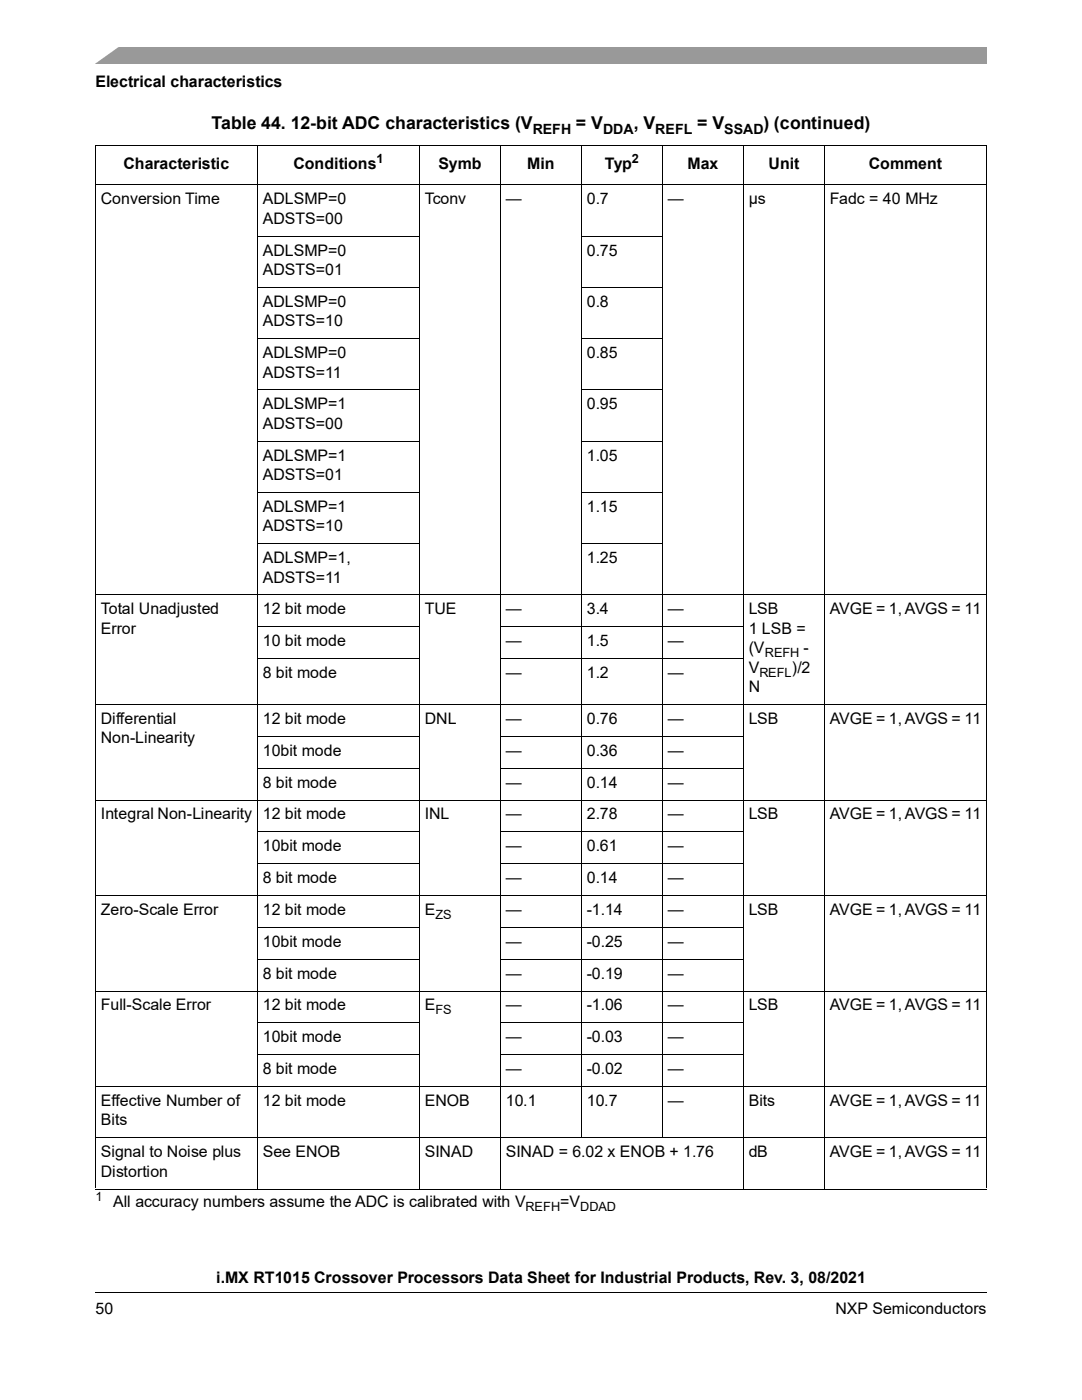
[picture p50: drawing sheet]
<svg xmlns="http://www.w3.org/2000/svg" width="216mm" height="279mm" viewBox="0 0 216 279" stroke-linecap="round" stroke-linejoin="round" font-family="sans-serif">
<defs><g id="words">
<g font-size="3.5">
<text x="42.2" y="25.8">Table 44. 12-bit ADC characteristics (V</text>
<text x="114.9" y="25.8">= V</text>
<text x="126.4" y="25.8">, V</text>
<text x="139.1" y="25.8">= V</text>
<text x="152.3" y="25.8">) (continued)</text>
</g>
<g font-size="3.2">
<text x="19" y="17.4">Electrical characteristics</text>
<text x="24.6" y="33.7">Characteristic</text>
<text x="58.6" y="33.7">Conditions</text>
<text x="87.5" y="33.7">Symb</text>
<text x="105.2" y="33.7">Min</text>
<text x="120.7" y="33.7">Typ</text>
<text x="137.2" y="33.7">Max</text>
<text x="153.4" y="33.7">Unit</text>
<text x="173.4" y="33.7">Comment</text>
<text x="20.1" y="40.8">Conversion Time</text>
<text x="52.4" y="40.8">ADLSMP=0</text>
<text x="84.8" y="40.8">Tconv</text>
<text x="100.9" y="40.8">—</text>
<text x="117.1" y="40.8">0.7</text>
<text x="133.3" y="40.8">—</text>
<text x="149.4" y="40.8">µs</text>
<text x="165.6" y="40.8">Fadc = 40 MHz</text>
<text x="52.4" y="44.7">ADSTS=00</text>
<text x="52.4" y="51">ADLSMP=0</text>
<text x="117.1" y="51">0.75</text>
<text x="52.4" y="54.9">ADSTS=01</text>
<text x="52.4" y="61.2">ADLSMP=0</text>
<text x="52.4" y="65.1">ADSTS=10</text>
<text x="117.1" y="61.2">0.8</text>
<text x="52.4" y="71.5">ADLSMP=0</text>
<text x="117.1" y="71.5">0.85</text>
<text x="52.4" y="75.3">ADSTS=11</text>
<text x="52.4" y="81.7">ADLSMP=1</text>
<text x="117.1" y="81.7">0.95</text>
<text x="52.4" y="85.6">ADSTS=00</text>
<text x="52.4" y="91.9">ADLSMP=1</text>
<text x="52.4" y="95.8">ADSTS=01</text>
<text x="117.1" y="91.9">1.05</text>
<text x="52.4" y="102.2">ADLSMP=1</text>
<text x="52.4" y="106">ADSTS=10</text>
<text x="117.1" y="102.2">1.15</text>
<text x="52.4" y="112.4">ADLSMP=1,</text>
<text x="117.1" y="112.4">1.25</text>
<text x="52.4" y="116.3">ADSTS=11</text>
<text x="20.1" y="122.6">Total Unadjusted</text>
<text x="52.4" y="122.6">12 bit mode</text>
<text x="84.8" y="122.6">TUE</text>
<text x="100.9" y="122.6">—</text>
<text x="117.1" y="122.6">3.4</text>
<text x="133.3" y="122.6">—</text>
<text x="149.4" y="122.6">LSB</text>
<text x="165.6" y="122.6">AVGE = 1, AVGS = 11</text>
<text x="20.1" y="126.5">Error</text>
<text x="52.4" y="129">10 bit mode</text>
<text x="100.9" y="129">—</text>
<text x="117.1" y="129">1.5</text>
<text x="133.3" y="129">—</text>
<text x="149.4" y="126.5">1 LSB =</text>
<text x="149.4" y="130.4">(V</text>
<text x="160.3" y="130.4">-</text>
<text x="52.4" y="135.3">8 bit mode</text>
<text x="100.9" y="135.3">—</text>
<text x="117.1" y="135.3">1.2</text>
<text x="133.3" y="135.3">—</text>
<text x="149.4" y="134.3">V</text>
<text x="158" y="134.3">)/2</text>
<text x="149.4" y="138.1">N</text>
<text x="20.1" y="144.5">Differential</text>
<text x="20.1" y="148.4">Non-Linearity</text>
<text x="52.4" y="144.5">12 bit mode</text>
<text x="84.8" y="144.5">DNL</text>
<text x="100.9" y="144.5">—</text>
<text x="117.1" y="144.5">0.76</text>
<text x="133.3" y="144.5">—</text>
<text x="149.4" y="144.5">LSB</text>
<text x="165.6" y="144.5">AVGE = 1, AVGS = 11</text>
<text x="52.4" y="150.8">10bit mode</text>
<text x="100.9" y="150.8">—</text>
<text x="117.1" y="150.8">0.36</text>
<text x="133.3" y="150.8">—</text>
<text x="52.4" y="157.2">8 bit mode</text>
<text x="100.9" y="157.2">—</text>
<text x="117.1" y="157.2">0.14</text>
<text x="133.3" y="157.2">—</text>
<text x="20.1" y="163.5">Integral Non-Linearity 12 bit mode</text>
<text x="84.8" y="163.5">INL</text>
<text x="100.9" y="163.5">—</text>
<text x="117.1" y="163.5">2.78</text>
<text x="133.3" y="163.5">—</text>
<text x="149.4" y="163.5">LSB</text>
<text x="165.6" y="163.5">AVGE = 1, AVGS = 11</text>
<text x="52.4" y="169.9">10bit mode</text>
<text x="100.9" y="169.9">—</text>
<text x="117.1" y="169.9">0.61</text>
<text x="133.3" y="169.9">—</text>
<text x="52.4" y="176.2">8 bit mode</text>
<text x="100.9" y="176.2">—</text>
<text x="117.1" y="176.2">0.14</text>
<text x="133.3" y="176.2">—</text>
<text x="20.1" y="182.6">Zero-Scale Error</text>
<text x="52.4" y="182.6">12 bit mode</text>
<text x="84.8" y="182.6">E</text>
<text x="100.9" y="182.6">—</text>
<text x="117.1" y="182.6">-1.14</text>
<text x="133.3" y="182.6">—</text>
<text x="149.4" y="182.6">LSB</text>
<text x="165.6" y="182.6">AVGE = 1, AVGS = 11</text>
<text x="52.4" y="188.9">10bit mode</text>
<text x="100.9" y="188.9">—</text>
<text x="117.1" y="188.9">-0.25</text>
<text x="133.3" y="188.9">—</text>
<text x="52.4" y="195.3">8 bit mode</text>
<text x="100.9" y="195.3">—</text>
<text x="117.1" y="195.3">-0.19</text>
<text x="133.3" y="195.3">—</text>
<text x="20.1" y="201.6">Full-Scale Error</text>
<text x="52.4" y="201.6">12 bit mode</text>
<text x="84.8" y="201.6">E</text>
<text x="100.9" y="201.6">—</text>
<text x="117.1" y="201.6">-1.06</text>
<text x="133.3" y="201.6">—</text>
<text x="149.4" y="201.6">LSB</text>
<text x="165.6" y="201.6">AVGE = 1, AVGS = 11</text>
<text x="52.4" y="208">10bit mode</text>
<text x="100.9" y="208">—</text>
<text x="117.1" y="208">-0.03</text>
<text x="133.3" y="208">—</text>
<text x="52.4" y="214.3">8 bit mode</text>
<text x="100.9" y="214.3">—</text>
<text x="117.1" y="214.3">-0.02</text>
<text x="133.3" y="214.3">—</text>
<text x="20.1" y="220.7">Effective Number of</text>
<text x="52.4" y="220.7">12 bit mode</text>
<text x="84.8" y="220.7">ENOB</text>
<text x="100.9" y="220.7">10.1</text>
<text x="117.1" y="220.7">10.7</text>
<text x="133.3" y="220.7">—</text>
<text x="149.4" y="220.7">Bits</text>
<text x="165.6" y="220.7">AVGE = 1, AVGS = 11</text>
<text x="20.1" y="224.6">Bits</text>
<text x="20.1" y="230.9">Signal to Noise plus</text>
<text x="52.4" y="230.9">See ENOB</text>
<text x="84.8" y="230.9">SINAD</text>
<text x="100.9" y="230.9">SINAD = 6.02 x ENOB + 1.76</text>
<text x="149.4" y="230.9">dB</text>
<text x="165.6" y="230.9">AVGE = 1, AVGS = 11</text>
<text x="20.1" y="234.8">Distortion</text>
<text x="22.6" y="241">All accuracy numbers assume the ADC is calibrated with V</text>
<text x="111.8" y="241">=V</text>
<text x="43.1" y="256.1">i.MX RT1015 Crossover Processors Data Sheet for Industrial Products, Rev. 3, 08/2021</text>
<text x="19" y="262.3">50</text>
<text x="166.7" y="262.3">NXP Semiconductors</text>
</g>
<g font-size="2.8">
<text x="106.3" y="26.7">REFH</text>
<text x="120.3" y="26.7">DDA</text>
<text x="130.8" y="26.7">REFL</text>
<text x="144.5" y="26.7">SSAD</text>
</g>
<g font-size="2.5">
<text x="75.1" y="32.5">1</text>
<text x="126.1" y="32.5">2</text>
<text x="152.6" y="131.2">REFH</text>
<text x="151.5" y="135.1">REFL</text>
<text x="86.9" y="183.4">ZS</text>
<text x="86.9" y="202.4">FS</text>
<text x="19" y="239.7">1</text>
<text x="104.9" y="241.8">REFH</text>
<text x="115.8" y="241.8">DDAD</text>
</g>
</g></defs>
<path d="M19 257.8v.2zM196.8 257.8l.1 .2z" fill="#000"/>
<path d="M19 257.9h177.8" fill="none" stroke="#000" stroke-width=".2"/>
<path d="M19 9.5h177.8v3.2h-177.8z" fill="#999"/>
<path d="M17.1 9.2h6.8l-5.4 3.8h-1.4z" fill-rule="evenodd" fill="#fff"/>
<path d="M19 237.3h177.8v1.5h-177.8z" fill="#fff"/>
<g fill="none" stroke="#000" stroke-width=".2">
<path d="M19 29.1h177.9M19 36.9h177.9M19 29.2v207.9M51.4 29v208.4M83.7 29v208.4M99.9 29v208.4M116 29v198.2M132.2 29v198.2M148.3 29v208.4M164.5 29v208.4M196.8 29.2v207.9M51.3 47.2h32.5"/>
<path d="M51.3 57.3h32.5M115.9 47.2h16.3M115.9 57.3h16.3M51.3 67.6h32.5M51.3 77.8h32.5M115.9 67.6h16.3M115.9 77.8h16.3M51.3 88.1h32.5M51.3 98.3h32.5M115.9 88.1h16.3M115.9 98.3h16.3M19 118.7h177.9"/>
<path d="M51.3 108.5h32.5M115.9 108.5h16.3M51.3 125h32.5M51.3 131.4h32.5M99.7 125h48.7M99.7 131.4h48.7M19 140.6h177.9M19 159.7h177.9M51.3 147h32.5M51.3 153.3h32.5M99.7 147h48.7M99.7 153.3h48.7"/>
<path d="M19 178.7h177.9M51.3 166h32.5M51.3 172.4h32.5M99.7 166h48.7M99.7 172.4h48.7M19 197.8h177.9M51.3 185.1h32.5M51.3 191.4h32.5M99.7 185.1h48.7M99.7 191.4h48.7M19 216.8h177.9M51.3 204.1h32.5"/>
<path d="M51.3 210.5h32.5M99.7 204.1h48.7M99.7 210.5h48.7M19 227.1h177.9M19 237.3h177.9"/>
</g>
<use href="#words"/>
</svg>
